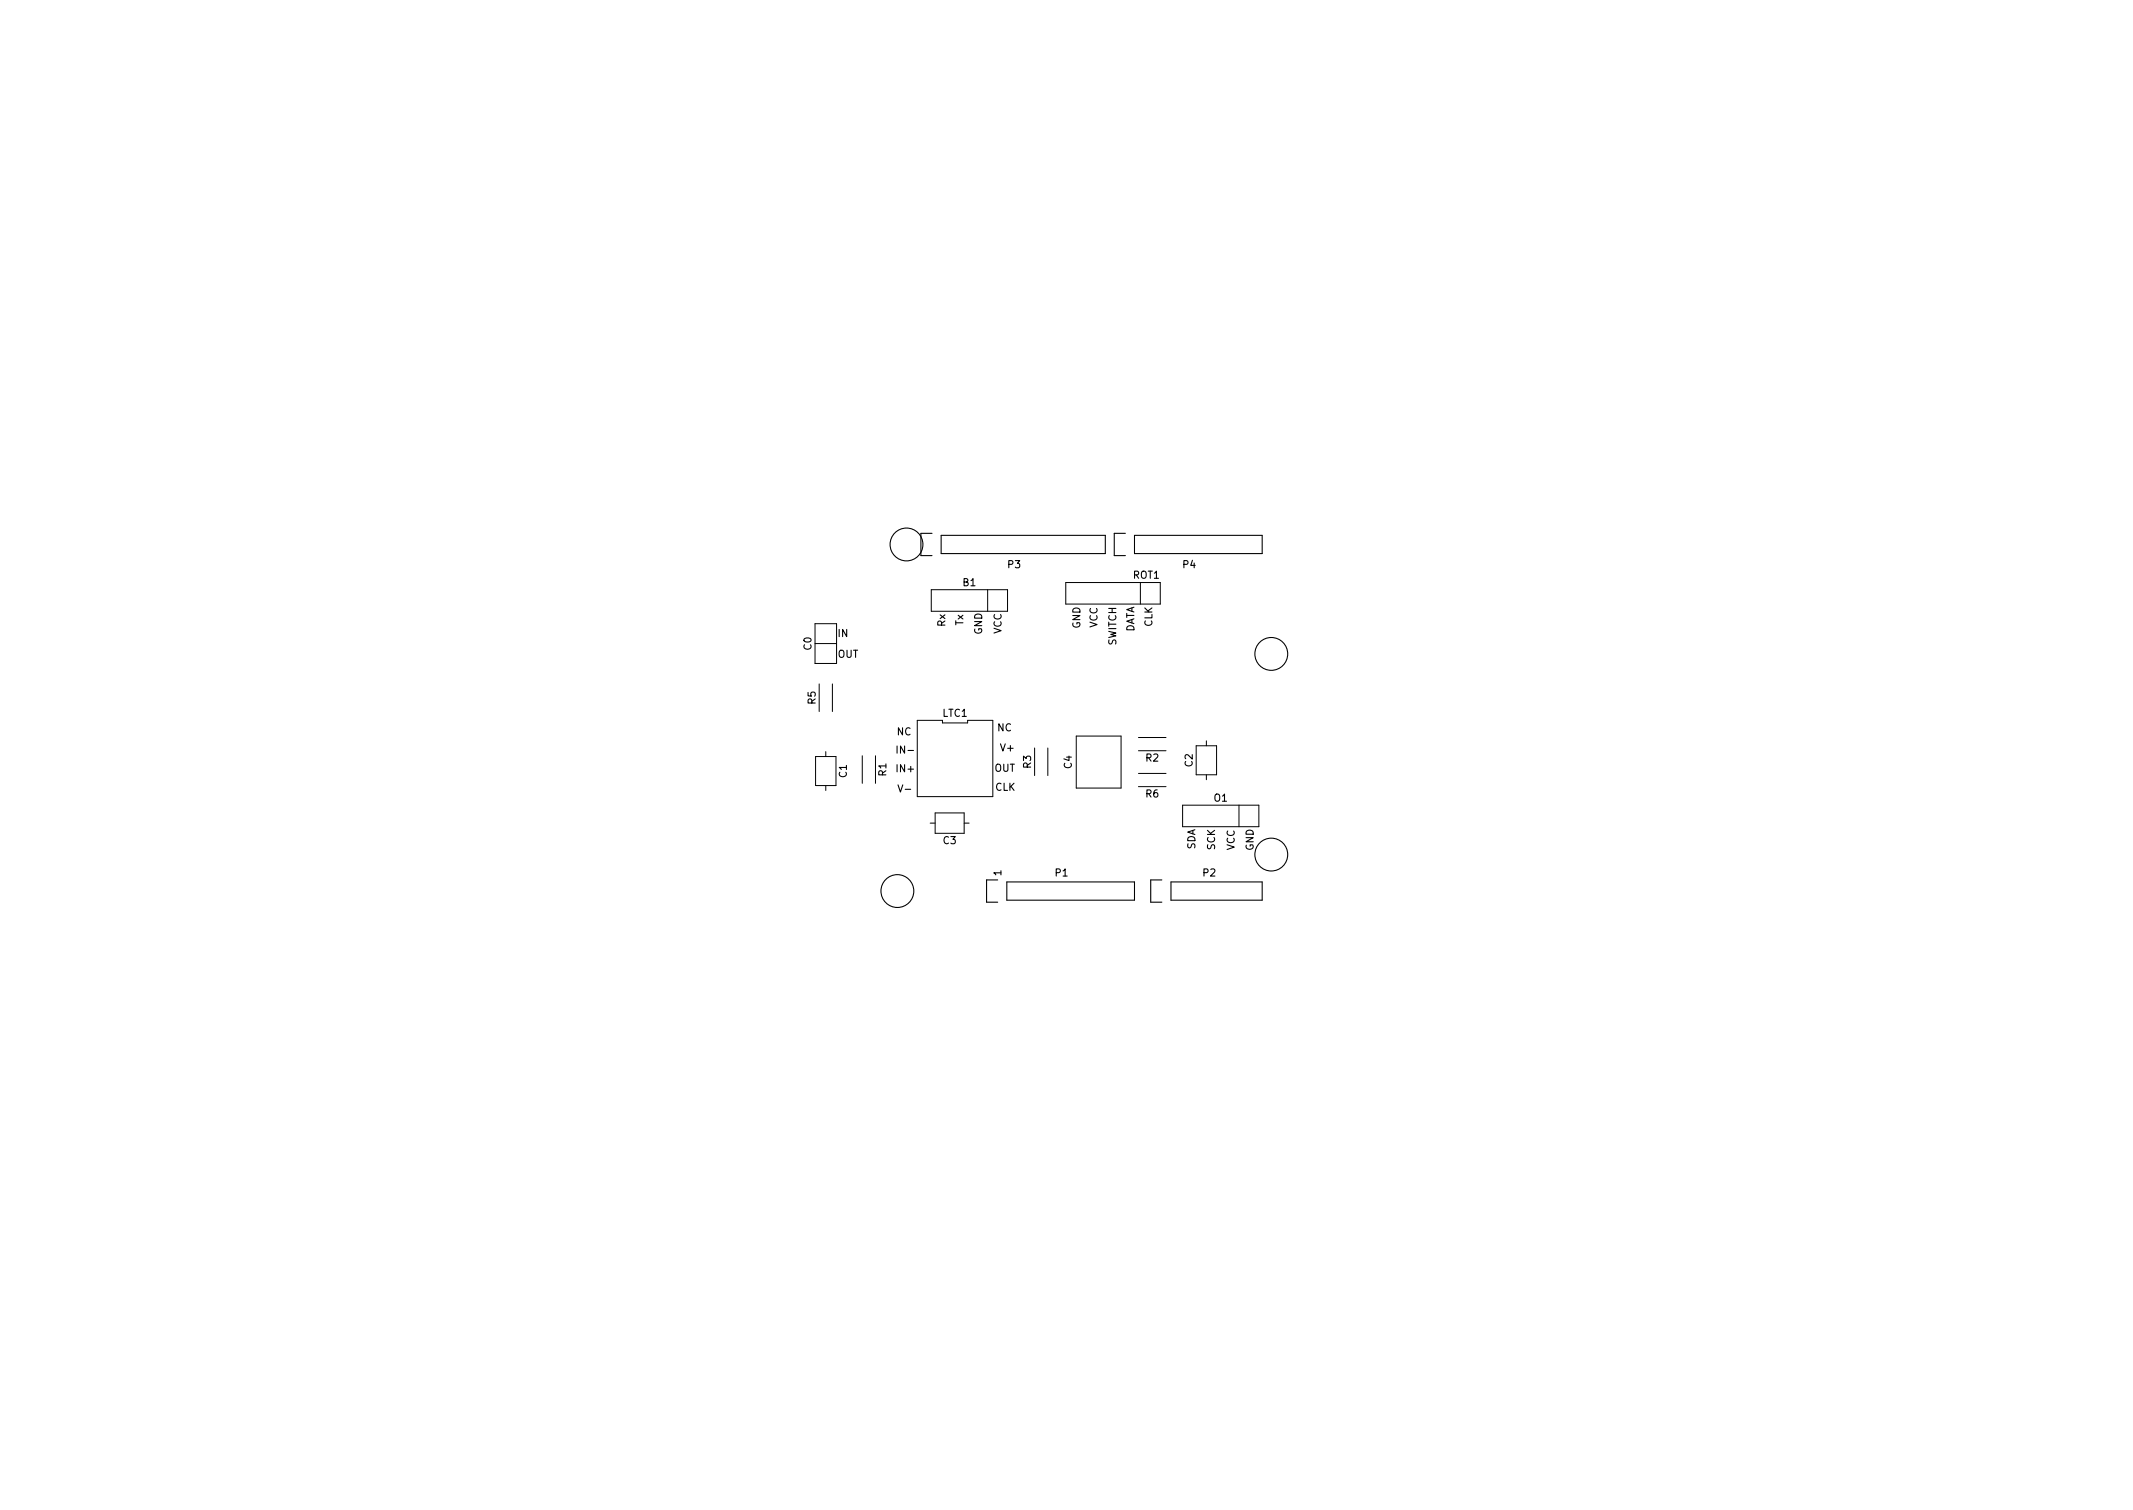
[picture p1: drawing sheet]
<svg xmlns="http://www.w3.org/2000/svg" width="297mm" height="210mm" viewBox="0 0 297 210" stroke-linecap="round" stroke-linejoin="round" font-family="sans-serif">
<defs><g id="words">
<g font-size="1.4">
<text x="134.1" y="81.6">B1</text>
<text x="140.4" y="79.1">P3</text>
<text x="157.8" y="80.6">ROT1</text>
<text x="164.8" y="79.1">P4</text>
<text x="116.7" y="88.7">IN</text>
<text x="131.6" y="87.3" transform="rotate(-90 131.6 87.3)">Rx</text>
<text x="134.1" y="87.1" transform="rotate(-90 134.1 87.1)">Tx</text>
<text x="136.8" y="88.4" transform="rotate(-90 136.8 88.4)">GND</text>
<text x="139.5" y="88.3" transform="rotate(-90 139.5 88.3)">VCC</text>
<text x="150.4" y="87.5" transform="rotate(-90 150.4 87.5)">GND</text>
<text x="152.8" y="87.4" transform="rotate(-90 152.8 87.4)">VCC</text>
<text x="155.4" y="89.9" transform="rotate(-90 155.4 89.9)">SWITCH</text>
<text x="158" y="88.1" transform="rotate(-90 158 88.1)">DATA</text>
<text x="160.5" y="87.3" transform="rotate(-90 160.5 87.3)">CLK</text>
<text x="113" y="90.5" transform="rotate(-90 113 90.5)">C0</text>
<text x="116.6" y="91.6">OUT</text>
<text x="113.6" y="98" transform="rotate(-90 113.6 98)">R5</text>
<text x="131.3" y="99.8">LTC1</text>
<text x="138.9" y="101.8">NC</text>
<text x="124.9" y="102.4">NC</text>
<text x="125" y="107.5">IN+</text>
<text x="125.1" y="104.9">IN-</text>
<text x="138.5" y="107.5">OUT</text>
<text x="139.4" y="104.6">V+</text>
<text x="143.6" y="107" transform="rotate(-90 143.6 107)">R3</text>
<text x="149.2" y="107" transform="rotate(-90 149.2 107)">C4</text>
<text x="159.6" y="106">R2</text>
<text x="166.1" y="106.8" transform="rotate(-90 166.1 106.8)">C2</text>
<text x="117.9" y="108.3" transform="rotate(-90 117.9 108.3)">C1</text>
<text x="123.4" y="108" transform="rotate(-90 123.4 108)">R1</text>
<text x="125.3" y="110.3">V-</text>
<text x="138.6" y="110.1">CLK</text>
<text x="159.6" y="111">R6</text>
<text x="169.1" y="111.6">O1</text>
<text x="131.4" y="117.5">C3</text>
<text x="166.4" y="118.3" transform="rotate(-90 166.4 118.3)">SDA</text>
<text x="169.2" y="118.4" transform="rotate(-90 169.2 118.4)">SCK</text>
<text x="171.9" y="118.4" transform="rotate(-90 171.9 118.4)">VCC</text>
<text x="174.6" y="118.5" transform="rotate(-90 174.6 118.5)">GND</text>
<text x="139.4" y="121.9" transform="rotate(-90 139.4 121.9)">1</text>
<text x="147" y="122">P1</text>
<text x="167.6" y="122">P2</text>
</g>
</g></defs>
<g fill="none" stroke="#000" stroke-width=".14">
<path d="M113.5 89.6h3M113.5 86.8h3v5.6h-3zM114.1 95.2v3.9M115.9 95.2v3.9M129.7 82.1h10.6v3h-10.6zM137.5 82.1v3M148.4 81.1h13.2v3h-13.2zM158.8 81.1v3M113.6 105.3h2.8v4.1h-2.8zM115 104.7v.6M115 109.4v.7M120.1 105.2v3.9"/>
<path d="M121.9 105.2v3.9M127.7 100.3h3.5v.4h3.6v-.4h3.5v10.6h-10.6zM129.5 114.6h.7M130.2 113.2h4.1v2.8h-4.1zM134.3 114.6h.7M144.1 104.2v3.8M145.9 104.2v3.8M149.9 102.5h6.2v7.2h-6.2zM158.5 107.7h3.9M158.5 109.5h3.9M158.5 102.7h3.9M158.5 104.5h3.9"/>
<path d="M164.7 112.1h10.6v3h-10.6zM166.6 103.8h2.8v4.1h-2.8zM168 103.2v.6M168 107.9v.7M172.5 112.1v3"/>
</g>
<g fill="none" stroke="#000" stroke-width=".15">
<path d="M129.8 74.3h-1.6v3.1h1.6M131.1 74.5h22.8v2.6h-22.8zM156.7 74.3h-1.5v3.1h1.5M158 74.5h17.8v2.6h-17.8zM138.9 122.5h-1.5v3.1h1.5M140.2 122.8h17.8v2.5h-17.8zM161.8 122.5h-1.6v3.1h1.6M163.1 122.8h12.7v2.5h-12.7z"/>
<circle cx="126.2" cy="75.8" r="2.29"/>
<circle cx="177" cy="91.1" r="2.29"/>
<circle cx="177" cy="119" r="2.29"/>
<circle cx="125" cy="124.1" r="2.29"/>
</g>
<use href="#words"/>
</svg>
